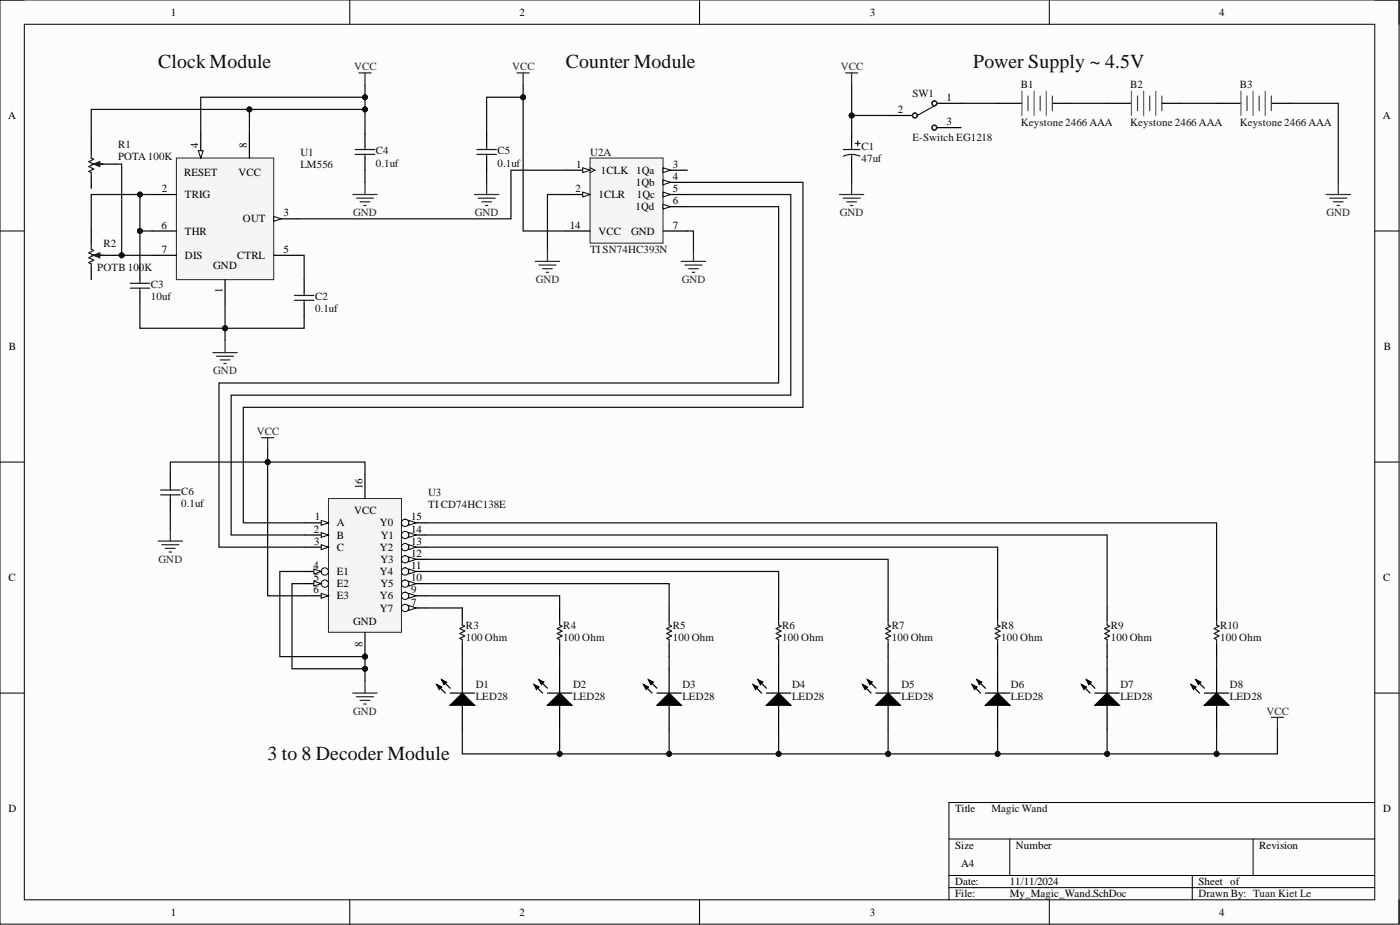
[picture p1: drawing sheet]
<svg xmlns="http://www.w3.org/2000/svg" width="292mm" height="193mm" viewBox="0 0 292 193" stroke-linecap="round" stroke-linejoin="round" font-family="sans-serif">
<defs><g id="words">
<g font-size="4.1" fill="#0e0e0e">
<text x="33" y="14.3">ClockModule</text>
<text x="118" y="14.3">Counter Module</text>
<text x="203.1" y="14.3">Power Supply ~ 4.5V</text>
<text x="55.8" y="158.6">3 to 8 Decoder Module</text>
</g>
<g font-size="2.3">
<text x="35.6" y="3.3">1</text>
<text x="108.4" y="3.3">2</text>
<text x="181.5" y="3.3">3</text>
<text x="254.3" y="3.3">4</text>
<text x="187.3" y="23.6">2</text>
<text x="197.5" y="21">1</text>
<text x="1.7" y="24.9">A</text>
<text x="197.5" y="26.1">3</text>
<text x="288.5" y="24.9">A</text>
<text x="41.4" y="30.9" transform="rotate(-90 41.4 30.9)">4</text>
<text x="51.5" y="30.9" transform="rotate(-90 51.5 30.9)">8</text>
<text x="120.2" y="35">1</text>
<text x="140.4" y="35">3</text>
<text x="33.8" y="40.1">2</text>
<text x="38.4" y="36.8">RESET</text>
<text x="38.6" y="41.3">TRIG</text>
<text x="49.8" y="36.8">VCC</text>
<text x="120.1" y="40.1">2</text>
<text x="124.9" y="41.3">1CLR</text>
<text x="125.4" y="36.3">1CLK</text>
<text x="132.7" y="38.8">1Qb</text>
<text x="132.8" y="36.3">1Qa</text>
<text x="132.8" y="41.3">1Qc</text>
<text x="140.4" y="37.5">4</text>
<text x="140.4" y="40.1">5</text>
<text x="33.7" y="47.7">6</text>
<text x="50.7" y="46.4">OUT</text>
<text x="59.1" y="45.1">3</text>
<text x="118.9" y="47.7">14</text>
<text x="132.6" y="43.9">1Qd</text>
<text x="140.4" y="42.6">6</text>
<text x="140.4" y="47.7">7</text>
<text x="33.8" y="52.8">7</text>
<text x="38.6" y="49">THR</text>
<text x="59.1" y="52.8">5</text>
<text x="124.9" y="49">VCC</text>
<text x="131.7" y="49">GND</text>
<text x="38.6" y="54">DIS</text>
<text x="44.5" y="56.1">GND</text>
<text x="49.5" y="54">CTRL</text>
<text x="46.5" y="61.2" transform="rotate(-90 46.5 61.2)">1</text>
<text x="1.9" y="73.1">B</text>
<text x="288.7" y="73.1">B</text>
<text x="75.6" y="102" transform="rotate(-90 75.6 102)">16</text>
<text x="73.9" y="107.2">VCC</text>
<text x="65.5" y="111.1">2</text>
<text x="65.6" y="113.6">3</text>
<text x="65.7" y="108.6">1</text>
<text x="70.3" y="112.4">B</text>
<text x="70.3" y="109.8">A</text>
<text x="79.3" y="109.8">Y0</text>
<text x="79.5" y="112.4">Y1</text>
<text x="85.8" y="108.6">15</text>
<text x="85.8" y="111.1">14</text>
<text x="85.8" y="113.6">13</text>
<text x="65.4" y="118.7">4</text>
<text x="70.3" y="120">E1</text>
<text x="70.3" y="114.9">C</text>
<text x="79.3" y="114.9">Y2</text>
<text x="79.3" y="120">Y4</text>
<text x="79.4" y="117.4">Y3</text>
<text x="85.8" y="116.2">12</text>
<text x="85.8" y="118.7">11</text>
<text x="1.8" y="121.3">C</text>
<text x="65.4" y="123.8">6</text>
<text x="65.5" y="121.3">5</text>
<text x="70.3" y="125.1">E3</text>
<text x="70.3" y="122.5">E2</text>
<text x="79.3" y="125.1">Y6</text>
<text x="79.4" y="122.5">Y5</text>
<text x="85.8" y="121.3">10</text>
<text x="85.8" y="123.8">9</text>
<text x="288.6" y="121.3">C</text>
<text x="73.7" y="130.3">GND</text>
<text x="79.3" y="127.6">Y7</text>
<text x="85.8" y="126.3">7</text>
<text x="75.6" y="134.9" transform="rotate(-90 75.6 134.9)">8</text>
<text x="1.8" y="169.4">D</text>
<text x="199.3" y="169.4">Title</text>
<text x="288.6" y="169.4">D</text>
<text x="199.3" y="177.1">Size</text>
<text x="212" y="177.1">Number</text>
<text x="262.7" y="177.1">Revision</text>
<text x="199.3" y="184.7">Date:</text>
<text x="200.5" y="180.9">A4</text>
<text x="210.7" y="184.7">11/11/2024</text>
<text x="250" y="184.7">Sheet of</text>
<text x="35.6" y="191">1</text>
<text x="108.4" y="191">2</text>
<text x="181.5" y="191">3</text>
<text x="199.3" y="187.2">File:</text>
<text x="210.7" y="187.2">My_Magic_Wand.SchDoc</text>
<text x="250" y="187.2">Drawn By: Tuan Kiet Le</text>
<text x="254.3" y="191">4</text>
</g>
<g font-size="2.3" fill="#262626">
<text x="73.9" y="14.7">VCC</text>
<text x="106.9" y="14.7">VCC</text>
<text x="175.4" y="14.7">VCC</text>
<text x="73.7" y="45.1">GND</text>
<text x="99.1" y="45.1">GND</text>
<text x="175.2" y="45.1">GND</text>
<text x="276.8" y="45.1">GND</text>
<text x="111.8" y="59.1">GND</text>
<text x="142.2" y="59.1">GND</text>
<text x="44.5" y="78.1">GND</text>
<text x="53.6" y="90.8">VCC</text>
<text x="33.1" y="117.4">GND</text>
<text x="73.7" y="149.2">GND</text>
<text x="264.2" y="149.2">VCC</text>
</g>
<g font-size="2.3" fill="#0e0e0e">
<text x="190.4" y="20.3">SW1</text>
<text x="213" y="18.3">B1</text>
<text x="235.8" y="18.3">B2</text>
<text x="258.7" y="18.3">B3</text>
<text x="190.4" y="29.4">E-Switch EG1218</text>
<text x="213" y="26.4">Keystone 2466 AAA</text>
<text x="235.8" y="26.4">Keystone 2466 AAA</text>
<text x="258.7" y="26.4">Keystone 2466 AAA</text>
<text x="24.6" y="30.9">R1</text>
<text x="24.6" y="33.5">POTA100K</text>
<text x="62.7" y="32.5">U1</text>
<text x="62.7" y="35">LM556</text>
<text x="78.4" y="32.2">C4</text>
<text x="78.4" y="34.7">0.1uf</text>
<text x="103.8" y="32.2">C5</text>
<text x="103.8" y="34.7">0.1uf</text>
<text x="123.1" y="32.5">U2A</text>
<text x="179.7" y="31.2">C1</text>
<text x="179.7" y="33.7">47uf</text>
<text x="21.6" y="51.5">R2</text>
<text x="123.1" y="52.8">TI SN74HC393N</text>
<text x="20.3" y="56.6">POTB 100K</text>
<text x="31.5" y="60.1">C3</text>
<text x="31.5" y="62.7">10uf</text>
<text x="65.7" y="62.7">C2</text>
<text x="65.7" y="65.2">0.1uf</text>
<text x="37.8" y="103.2">C6</text>
<text x="37.8" y="105.8">0.1uf</text>
<text x="89.3" y="103.5">U3</text>
<text x="89.3" y="106">TI CD74HC138E</text>
<text x="97.2" y="131.1">R3</text>
<text x="117.5" y="131.1">R4</text>
<text x="140.4" y="131.1">R5</text>
<text x="163.2" y="131.1">R6</text>
<text x="186.1" y="131.1">R7</text>
<text x="208.9" y="131.1">R8</text>
<text x="231.8" y="131.1">R9</text>
<text x="254.6" y="131.1">R10</text>
<text x="97.2" y="133.7">100 Ohm</text>
<text x="117.5" y="133.7">100 Ohm</text>
<text x="140.4" y="133.7">100 Ohm</text>
<text x="163.2" y="133.7">100 Ohm</text>
<text x="186.1" y="133.7">100 Ohm</text>
<text x="208.9" y="133.7">100 Ohm</text>
<text x="231.8" y="133.7">100 Ohm</text>
<text x="254.6" y="133.7">100 Ohm</text>
<text x="99.2" y="143.6">D1</text>
<text x="119.6" y="143.6">D2</text>
<text x="142.4" y="143.6">D3</text>
<text x="165.2" y="143.6">D4</text>
<text x="188.1" y="143.6">D5</text>
<text x="210.9" y="143.6">D6</text>
<text x="233.8" y="143.6">D7</text>
<text x="256.6" y="143.6">D8</text>
<text x="99.2" y="146.1">LED28</text>
<text x="119.6" y="146.1">LED28</text>
<text x="142.4" y="146.1">LED28</text>
<text x="165.2" y="146.1">LED28</text>
<text x="188.1" y="146.1">LED28</text>
<text x="210.9" y="146.1">LED28</text>
<text x="233.8" y="146.1">LED28</text>
<text x="256.6" y="146.1">LED28</text>
<text x="206.9" y="169.4">Magic Wand</text>
</g>
</g></defs>
<path d="M0 0h291.9v192.8h-291.9z" fill-rule="evenodd" fill="#fcfcfc"/>
<path d="M0 0h291.9v192.8h-291.9z" fill="none" stroke="#000" stroke-width=".21"/>
<path d="M5.1 5.1h281.7v182.6h-281.7z" fill-rule="evenodd" fill="#fcfcfc"/>
<g fill="none" stroke="#000" stroke-width=".21">
<path d="M0 0h5.1M73 0v5.1M146 0v5.1M218.9 0v5.1M286.8 0h5.1v5.1M5.1 5.1h281.7v182.6h-281.7zM0 48.2h5.1M286.8 48.2h5.1M0 96.4h5.1M286.8 96.4h5.1M0 144.6h5.1M286.8 144.6h5.1"/>
<path d="M198 175h88.8M210.7 175v7.6M261.4 175v7.6M286.8 167.4h-88.8v20.3M73 187.7v5.1M146 187.7v5.1M198 182.6h88.8M198 185.2h88.8M218.9 187.7v5.1M248.8 182.6v5.1M291.9 187.7v5.1"/>
</g>
<path d="M177.7 27.9v2.5M177.7 33v2.5M185.3 24.1h5.1M195.5 21.6h5M195.5 26.6h5M208.1 21.6h5.1M219.6 21.6h3.8M231 21.6h5.1M242.4 21.6h3.8M253.8 21.6h5.1M265.3 21.6h3.8" fill="none" stroke="#000" stroke-width=".25"/>
<path d="M213.2 19v5.1M215.8 19v5.1M218.3 19v5.1M236.1 19v5.1M238.6 19v5.1M241.1 19v5.1M258.9 19v5.1M261.4 19v5.1M264 19v5.1" fill="none" stroke="#686868" stroke-width=".25"/>
<path d="M214.5 20v3.1M217 20v3.1M219.6 20v3.1M237.3 20v3.1M239.9 20v3.1M242.4 20v3.1M260.2 20v3.1M262.7 20v3.1M265.3 20v3.1" fill="none" stroke="#444" stroke-width=".25"/>
<g fill="none" stroke="#1c1c1c" stroke-width=".25">
<path d="M176 31.2h3.4M176 32.6a4.1 4.1 0 0 1 3.4 0M177.7 30.4v.8M177.7 32.2v.8M178.4 29.9h1.1M179 29.4v1M195.5 21.8l-4.1 2.3"/>
<circle cx="190.9" cy="24.1" r=".51"/>
<circle cx="194.9" cy="21.6" r=".51"/>
<circle cx="194.9" cy="26.6" r=".51"/>
</g>
<path d="M176.4 15.2h2.6M177.7 15.2v2.5" fill="none" stroke="#262626" stroke-width=".25"/>
<path d="M36.8 33h20.3v25.3h-20.3z" fill-rule="evenodd" fill="#f5f5f5"/>
<path d="M36.8 33h20.3v25.3h-20.3z" fill="none" stroke="#262626" stroke-width=".21"/>
<path d="M41.9 27.9v5.1M31.7 40.6h5.1M31.7 48.2h5.1M47 58.3v5.1M57.1 53.3h5.1" fill="none" stroke="#000" stroke-width=".25"/>
<path d="M41.4 31.4h1l-.5 1.6z" fill="#fbfbfb"/>
<path d="M41.4 31.4h1l-.5 1.6z" fill="none" stroke="#000" stroke-width=".21"/>
<path d="M57.1 45.7h5.1" fill="none" stroke="#000" stroke-width=".25"/>
<path d="M57.1 45.1l1.5 .6-1.5 .5z" fill="#fbfbfb"/>
<path d="M57.1 45.1l1.5 .6-1.5 .5z" fill="none" stroke="#000" stroke-width=".21"/>
<path d="M19 29.2v2.5M19 36.8v2.5M21.6 34.2h2.5M52 27.9v5.1M29.2 55.8v2.5M31.7 53.3h5.1M63.5 58.3v2.6M29.2 60.9v2.5M63.5 63.4v2.5" fill="none" stroke="#000" stroke-width=".25"/>
<path d="M74.9 15.2h2.5M76.2 15.2v2.5" fill="none" stroke="#262626" stroke-width=".25"/>
<path d="M19 31.7v1.3l.5 .2-1 .5 1 .5-1 .5 1 .6-1 .5 .5 .2v.8M27.2 59.1h4M29.2 58.3v.8M27.2 60.1h4M29.2 60.1v.8M61.4 61.6h4.1M61.4 62.7h4.1M63.5 60.9v.7M63.5 62.7v.7" fill="none" stroke="#1c1c1c" stroke-width=".25"/>
<path d="M19.5 34.2l1.3-.5v1l-1.3-.5h2.1z" fill-rule="evenodd" fill="#1c1c1c"/>
<path d="M19.5 34.2l1.3-.5v1l-1.3-.5h2.1zM19 50.7v1.3l.5 .2-1 .6 1 .5-1 .5 1 .5-1 .5 .5 .2v.8" fill="none" stroke="#1c1c1c" stroke-width=".25"/>
<path d="M19 48.2v2.5M19 55.8v2.5M21.6 53.3h2.5" fill="none" stroke="#000" stroke-width=".25"/>
<path d="M19.5 53.3l1.3-.5v1l-1.3-.5h2.1z" fill-rule="evenodd" fill="#1c1c1c"/>
<path d="M19.5 53.3l1.3-.5v1l-1.3-.5h2.1z" fill="none" stroke="#1c1c1c" stroke-width=".25"/>
<g fill="none" stroke="#262626" stroke-width=".25">
<path d="M76.2 38v2.6M177.7 38v2.6M279.2 38v2.6M73.6 40.6h5.1M74.4 41.3h3.5M75.1 42.1h2.1M75.9 42.9h.5M175.1 40.6h5.1M175.9 41.3h3.6M176.7 42.1h2M177.4 42.9h.5M276.7 40.6h5.1"/>
<path d="M277.4 41.3h3.6M278.2 42.1h2M279 42.9h.5"/>
</g>
<path d="M123.1 33h15.2v17.7h-15.2z" fill-rule="evenodd" fill="#f5f5f5"/>
<path d="M123.1 33h15.2v17.7h-15.2z" fill="none" stroke="#262626" stroke-width=".21"/>
<path d="M118 35.5h5.1" fill="none" stroke="#000" stroke-width=".25"/>
<path d="M121.6 35l1.5 .5-1.5 .5z" fill="#fbfbfb"/>
<path d="M121.6 35l1.5 .5-1.5 .5zM123.1 35l1 .5-1 .5" fill="none" stroke="#000" stroke-width=".21"/>
<path d="M118 40.6h5.1" fill="none" stroke="#000" stroke-width=".25"/>
<path d="M121.6 40.1l1.5 .5-1.5 .5z" fill="#fbfbfb"/>
<path d="M121.6 40.1l1.5 .5-1.5 .5z" fill="none" stroke="#000" stroke-width=".21"/>
<path d="M138.3 35.5h5.1" fill="none" stroke="#000" stroke-width=".25"/>
<path d="M138.3 35l1.6 .5-1.6 .5z" fill="#fbfbfb"/>
<path d="M138.3 35l1.6 .5-1.6 .5z" fill="none" stroke="#000" stroke-width=".21"/>
<path d="M138.3 38h5.1" fill="none" stroke="#000" stroke-width=".25"/>
<path d="M138.3 37.5l1.6 .5-1.6 .6z" fill="#fbfbfb"/>
<path d="M138.3 37.5l1.6 .5-1.6 .6z" fill="none" stroke="#000" stroke-width=".21"/>
<path d="M138.3 40.6h5.1" fill="none" stroke="#000" stroke-width=".25"/>
<path d="M138.3 40.1l1.6 .5-1.6 .5z" fill="#fbfbfb"/>
<path d="M138.3 40.1l1.6 .5-1.6 .5z" fill="none" stroke="#000" stroke-width=".21"/>
<path d="M138.3 43.1h5.1" fill="none" stroke="#000" stroke-width=".25"/>
<path d="M138.3 42.6l1.6 .5-1.6 .5z" fill="#fbfbfb"/>
<path d="M138.3 42.6l1.6 .5-1.6 .5z" fill="none" stroke="#000" stroke-width=".21"/>
<path d="M118 48.2h5.1M138.3 48.2h5.1" fill="none" stroke="#000" stroke-width=".25"/>
<path d="M107.9 15.2h2.5M109.1 15.2v2.5M101.5 38v2.6M99 40.6h5.1M99.8 41.3h3.5M100.5 42.1h2M101.3 42.9h.5M142.1 54.5h5.1M142.9 55.3h3.6M143.7 56.1h2M144.4 56.8h.5M144.7 52v2.5" fill="none" stroke="#262626" stroke-width=".25"/>
<circle cx="76.2" cy="137" r=".51" fill="#0e0e0e"/>
<circle cx="76.2" cy="137" r=".51" fill="none" stroke="#0e0e0e" stroke-width=".21"/>
<path d="M68.5 104h15.3v27.9h-15.3z" fill-rule="evenodd" fill="#f5f5f5"/>
<path d="M68.5 104h15.3v27.9h-15.3z" fill="none" stroke="#262626" stroke-width=".21"/>
<path d="M63.5 124.3h5" fill="none" stroke="#000" stroke-width=".25"/>
<path d="M67 123.8l1.5 .5-1.5 .5z" fill="#fbfbfb"/>
<path d="M67 123.8l1.5 .5-1.5 .5z" fill="none" stroke="#000" stroke-width=".21"/>
<path d="M63.5 121.8h5" fill="none" stroke="#000" stroke-width=".25"/>
<circle cx="67.8" cy="121.8" r=".76" fill="#fbfbfb"/>
<circle cx="67.8" cy="121.8" r=".76" fill="none" stroke="#000" stroke-width=".21"/>
<path d="M65.5 121.3l1.5 .5-1.5 .5z" fill="#fbfbfb"/>
<path d="M65.5 121.3l1.5 .5-1.5 .5z" fill="none" stroke="#000" stroke-width=".21"/>
<path d="M63.5 119.2h5" fill="none" stroke="#000" stroke-width=".25"/>
<circle cx="67.8" cy="119.2" r=".76" fill="#fbfbfb"/>
<circle cx="67.8" cy="119.2" r=".76" fill="none" stroke="#000" stroke-width=".21"/>
<path d="M65.5 118.7l1.5 .5-1.5 .5z" fill="#fbfbfb"/>
<path d="M65.5 118.7l1.5 .5-1.5 .5z" fill="none" stroke="#000" stroke-width=".21"/>
<path d="M63.5 114.1h5" fill="none" stroke="#000" stroke-width=".25"/>
<path d="M67 113.6l1.5 .5-1.5 .6z" fill="#fbfbfb"/>
<path d="M67 113.6l1.5 .5-1.5 .6z" fill="none" stroke="#000" stroke-width=".21"/>
<path d="M63.5 111.6h5" fill="none" stroke="#000" stroke-width=".25"/>
<path d="M67 111.1l1.5 .5-1.5 .5z" fill="#fbfbfb"/>
<path d="M67 111.1l1.5 .5-1.5 .5z" fill="none" stroke="#000" stroke-width=".21"/>
<path d="M63.5 109.1h5" fill="none" stroke="#000" stroke-width=".25"/>
<path d="M67 108.6l1.5 .5-1.5 .5z" fill="#fbfbfb"/>
<path d="M67 108.6l1.5 .5-1.5 .5z" fill="none" stroke="#000" stroke-width=".21"/>
<path d="M83.8 109.1h5" fill="none" stroke="#000" stroke-width=".25"/>
<circle cx="84.5" cy="109.1" r=".76" fill="#fbfbfb"/>
<circle cx="84.5" cy="109.1" r=".76" fill="none" stroke="#000" stroke-width=".21"/>
<path d="M85.3 108.6l1.5 .5-1.5 .5z" fill="#fbfbfb"/>
<path d="M85.3 108.6l1.5 .5-1.5 .5z" fill="none" stroke="#000" stroke-width=".21"/>
<path d="M83.8 111.6h5" fill="none" stroke="#000" stroke-width=".25"/>
<circle cx="84.5" cy="111.6" r=".76" fill="#fbfbfb"/>
<circle cx="84.5" cy="111.6" r=".76" fill="none" stroke="#000" stroke-width=".21"/>
<path d="M85.3 111.1l1.5 .5-1.5 .5z" fill="#fbfbfb"/>
<path d="M85.3 111.1l1.5 .5-1.5 .5z" fill="none" stroke="#000" stroke-width=".21"/>
<path d="M83.8 114.1h5" fill="none" stroke="#000" stroke-width=".25"/>
<circle cx="84.5" cy="114.1" r=".76" fill="#fbfbfb"/>
<circle cx="84.5" cy="114.1" r=".76" fill="none" stroke="#000" stroke-width=".21"/>
<path d="M85.3 113.6l1.5 .5-1.5 .6z" fill="#fbfbfb"/>
<path d="M85.3 113.6l1.5 .5-1.5 .6z" fill="none" stroke="#000" stroke-width=".21"/>
<path d="M83.8 116.7h5" fill="none" stroke="#000" stroke-width=".25"/>
<circle cx="84.5" cy="116.7" r=".76" fill="#fbfbfb"/>
<circle cx="84.5" cy="116.7" r=".76" fill="none" stroke="#000" stroke-width=".21"/>
<path d="M85.3 116.2l1.5 .5-1.5 .5z" fill="#fbfbfb"/>
<path d="M85.3 116.2l1.5 .5-1.5 .5z" fill="none" stroke="#000" stroke-width=".21"/>
<path d="M83.8 119.2h5" fill="none" stroke="#000" stroke-width=".25"/>
<circle cx="84.5" cy="119.2" r=".76" fill="#fbfbfb"/>
<circle cx="84.5" cy="119.2" r=".76" fill="none" stroke="#000" stroke-width=".21"/>
<path d="M85.3 118.7l1.5 .5-1.5 .5z" fill="#fbfbfb"/>
<path d="M85.3 118.7l1.5 .5-1.5 .5z" fill="none" stroke="#000" stroke-width=".21"/>
<path d="M83.8 121.8h5" fill="none" stroke="#000" stroke-width=".25"/>
<circle cx="84.5" cy="121.8" r=".76" fill="#fbfbfb"/>
<circle cx="84.5" cy="121.8" r=".76" fill="none" stroke="#000" stroke-width=".21"/>
<path d="M85.3 121.3l1.5 .5-1.5 .5z" fill="#fbfbfb"/>
<path d="M85.3 121.3l1.5 .5-1.5 .5z" fill="none" stroke="#000" stroke-width=".21"/>
<path d="M83.8 124.3h5" fill="none" stroke="#000" stroke-width=".25"/>
<circle cx="84.5" cy="124.3" r=".76" fill="#fbfbfb"/>
<circle cx="84.5" cy="124.3" r=".76" fill="none" stroke="#000" stroke-width=".21"/>
<path d="M85.3 123.8l1.5 .5-1.5 .5z" fill="#fbfbfb"/>
<path d="M85.3 123.8l1.5 .5-1.5 .5z" fill="none" stroke="#000" stroke-width=".21"/>
<path d="M83.8 126.8h5" fill="none" stroke="#000" stroke-width=".25"/>
<circle cx="84.5" cy="126.8" r=".76" fill="#fbfbfb"/>
<circle cx="84.5" cy="126.8" r=".76" fill="none" stroke="#000" stroke-width=".21"/>
<path d="M85.3 126.3l1.5 .5-1.5 .5z" fill="#fbfbfb"/>
<path d="M85.3 126.3l1.5 .5-1.5 .5z" fill="none" stroke="#000" stroke-width=".21"/>
<path d="M76.2 98.9v5.1M76.2 131.9v5.1" fill="none" stroke="#000" stroke-width=".25"/>
<circle cx="76.2" cy="137" r=".51" fill="#0e0e0e"/>
<circle cx="76.2" cy="137" r=".51" fill="none" stroke="#0e0e0e" stroke-width=".21"/>
<g fill="none" stroke="#262626" stroke-width=".25">
<path d="M44.4 73.6h5.1M45.2 74.3h3.5M45.9 75.1h2.1M46.7 75.8h.5M47 71v2.6M54.6 91.3h2.5M55.8 91.3v2.6M73.6 144.6h5.1M74.4 145.3h3.5M75.1 146.1h2.1M75.9 146.9h.5M76.2 142.1v2.5"/>
<path d="M265.3 149.7h2.5M266.5 149.7v2.5"/>
</g>
<g fill="none" stroke="#000" stroke-width=".25">
<path d="M96.5 126.8v2.6M96.5 134.4v2.6M96.5 139.5v5.1M116.8 126.8v2.6M116.8 134.4v2.6M116.8 139.5v5.1M139.6 126.8v2.6M139.6 134.4v2.6M139.6 139.5v5.1M162.5 126.8v2.6M162.5 134.4v2.6M162.5 139.5v5.1"/>
<path d="M185.3 126.8v2.6M185.3 134.4v2.6M185.3 139.5v5.1M208.1 126.8v2.6M208.1 134.4v2.6M208.1 139.5v5.1M231 126.8v2.6M231 134.4v2.6M231 139.5v5.1M253.8 126.8v2.6M253.8 134.4v2.6M253.8 139.5v5.1"/>
<path d="M91.1 142.8l1 .5-.5 .5zM91.1 142.8l1.8 1.8M92.1 141.8l1.1 .5-.6 .5zM92.1 141.8l1.8 1.8M93.9 147.1l2.6-2.5 2.5 2.5zM93.9 144.6h5.1M96.5 147.1v5.1M111.4 142.8l1 .5-.5 .5zM111.4 142.8l1.8 1.8M112.4 141.8l1.1 .5-.5 .5zM112.4 141.8l1.8 1.8M114.2 147.1l2.6-2.5 2.5 2.5z"/>
<path d="M114.2 144.6h5.1M116.8 147.1v5.1M134.3 142.8l1 .5-.5 .5zM134.3 142.8l1.8 1.8M135.3 141.8l1 .5-.5 .5zM135.3 141.8l1.8 1.8M137.1 147.1l2.5-2.5 2.5 2.5zM137.1 144.6h5M139.6 147.1v5.1M157.1 142.8l1 .5-.5 .5zM157.1 142.8l1.8 1.8M158.1 141.8l1.1 .5-.6 .5z"/>
<path d="M158.1 141.8l1.8 1.8M159.9 147.1l2.6-2.5 2.5 2.5zM159.9 144.6h5.1M162.5 147.1v5.1M180 142.8l1 .5-.5 .5zM180 142.8l1.7 1.8M181 141.8l1 .5-.5 .5zM181 141.8l1.8 1.8M182.8 147.1l2.5-2.5 2.5 2.5zM182.8 144.6h5M185.3 147.1v5.1M202.8 142.8l1 .5-.5 .5z"/>
<path d="M202.8 142.8l1.8 1.8M203.8 141.8l1 .5-.5 .5zM203.8 141.8l1.8 1.8M205.6 147.1l2.5-2.5 2.6 2.5zM205.6 144.6h5.1M208.1 147.1v5.1M225.7 142.8l1 .5-.5 .5zM225.7 142.8l1.7 1.8M226.7 141.8l1 .5-.5 .5zM226.7 141.8l1.8 1.8M228.5 147.1l2.5-2.5 2.5 2.5zM228.5 144.6h5"/>
<path d="M231 147.1v5.1M248.5 142.8l1 .5-.5 .5zM248.5 142.8l1.8 1.8M249.5 141.8l1 .5-.5 .5zM249.5 141.8l1.8 1.8M251.3 147.1l2.5-2.5 2.6 2.5zM251.3 144.6h5.1M253.8 147.1v5.1"/>
</g>
<g fill="#000">
<path d="M91.1 142.8l1 .5-.5 .5zM92.1 141.8l1.1 .5-.6 .5zM93.9 147.1l2.6-2.5 2.5 2.5zM111.4 142.8l1 .5-.5 .5zM112.4 141.8l1.1 .5-.5 .5zM114.2 147.1l2.6-2.5 2.5 2.5zM134.3 142.8l1 .5-.5 .5zM135.3 141.8l1 .5-.5 .5zM137.1 147.1l2.5-2.5 2.5 2.5zM157.1 142.8l1 .5-.5 .5zM158.1 141.8l1.1 .5-.6 .5zM159.9 147.1l2.6-2.5 2.5 2.5z"/>
<path d="M180 142.8l1 .5-.5 .5zM181 141.8l1 .5-.5 .5zM182.8 147.1l2.5-2.5 2.5 2.5zM202.8 142.8l1 .5-.5 .5zM203.8 141.8l1 .5-.5 .5zM205.6 147.1l2.5-2.5 2.6 2.5zM225.7 142.8l1 .5-.5 .5zM226.7 141.8l1 .5-.5 .5zM228.5 147.1l2.5-2.5 2.5 2.5zM248.5 142.8l1 .5-.5 .5zM249.5 141.8l1 .5-.5 .5zM251.3 147.1l2.5-2.5 2.6 2.5z"/>
</g>
<path d="M96.5 129.4v1l.5 .2-1.1 .5 1.1 .6-1.1 .5 1.1 .5-1.1 .5 .6 .2v1M116.8 129.4v1l.5 .2-1 .5 1 .6-1 .5 1 .5-1 .5 .5 .2v1M139.6 129.4v1l.5 .2-1 .5 1 .6-1 .5 1 .5-1 .5 .5 .2v1M162.5 129.4v1l.5 .2-1.1 .5 1.1 .6-1.1 .5 1.1 .5-1.1 .5 .6 .2v1M185.3 129.4v1l.5 .2-1 .5 1 .6-1 .5 1 .5-1 .5 .5 .2v1M208.1 129.4v1l.6 .2-1.1 .5 1.1 .6-1.1 .5 1.1 .5-1.1 .5 .5 .2v1M231 129.4v1l.5 .2-1 .5 1 .6-1 .5 1 .5-1 .5 .5 .2v1M253.8 129.4v1l.5 .2-1 .5 1 .6-1 .5 1 .5-1 .5 .5 .2v1" fill="none" stroke="#1c1c1c" stroke-width=".25"/>
<path d="M200.5 21.6h7.6M223.4 21.6h7.6M246.2 21.6h7.6M31.7 40.6h-2.5v7.6h2.5" fill="none" stroke="#0e0e0e" stroke-width=".25"/>
<circle cx="29.2" cy="40.6" r=".51" fill="#0e0e0e"/>
<circle cx="29.2" cy="40.6" r=".51" fill="none" stroke="#0e0e0e" stroke-width=".21"/>
<circle cx="29.2" cy="48.2" r=".51" fill="#0e0e0e"/>
<circle cx="29.2" cy="48.2" r=".51" fill="none" stroke="#0e0e0e" stroke-width=".21"/>
<path d="M29.2 48.2v7.6M62.2 53.3h1.3v5" fill="none" stroke="#0e0e0e" stroke-width=".25"/>
<circle cx="29.2" cy="48.2" r=".51" fill="#0e0e0e"/>
<circle cx="29.2" cy="48.2" r=".51" fill="none" stroke="#0e0e0e" stroke-width=".21"/>
<path d="M52 22.8h-33v6.4" fill="none" stroke="#0e0e0e" stroke-width=".25"/>
<circle cx="52" cy="22.8" r=".51" fill="#0e0e0e"/>
<circle cx="52" cy="22.8" r=".51" fill="none" stroke="#0e0e0e" stroke-width=".21"/>
<path d="M29.2 40.6h-10.2v7.6" fill="none" stroke="#0e0e0e" stroke-width=".25"/>
<circle cx="29.2" cy="40.6" r=".51" fill="#0e0e0e"/>
<circle cx="29.2" cy="40.6" r=".51" fill="none" stroke="#0e0e0e" stroke-width=".21"/>
<path d="M24.1 53.3h7.6" fill="none" stroke="#0e0e0e" stroke-width=".25"/>
<circle cx="25.4" cy="53.3" r=".51" fill="#0e0e0e"/>
<circle cx="25.4" cy="53.3" r=".51" fill="none" stroke="#0e0e0e" stroke-width=".21"/>
<path d="M24.1 34.2h1.3v19.1" fill="none" stroke="#0e0e0e" stroke-width=".25"/>
<circle cx="25.4" cy="53.3" r=".51" fill="#0e0e0e"/>
<circle cx="25.4" cy="53.3" r=".51" fill="none" stroke="#0e0e0e" stroke-width=".21"/>
<path d="M76.2 17.7v2.6h-34.3v7.6" fill="none" stroke="#0e0e0e" stroke-width=".25"/>
<circle cx="76.2" cy="20.3" r=".51" fill="#0e0e0e"/>
<circle cx="76.2" cy="20.3" r=".51" fill="none" stroke="#0e0e0e" stroke-width=".21"/>
<path d="M76.2 20.3v2.5h-24.2v5.1" fill="none" stroke="#0e0e0e" stroke-width=".25"/>
<circle cx="52" cy="22.8" r=".51" fill="#0e0e0e"/>
<circle cx="52" cy="22.8" r=".51" fill="none" stroke="#0e0e0e" stroke-width=".21"/>
<circle cx="76.2" cy="22.8" r=".51" fill="#0e0e0e"/>
<circle cx="76.2" cy="22.8" r=".51" fill="none" stroke="#0e0e0e" stroke-width=".21"/>
<circle cx="76.2" cy="20.3" r=".51" fill="#0e0e0e"/>
<circle cx="76.2" cy="20.3" r=".51" fill="none" stroke="#0e0e0e" stroke-width=".21"/>
<path d="M76.2 22.8v5.1" fill="none" stroke="#0e0e0e" stroke-width=".25"/>
<circle cx="76.2" cy="22.8" r=".51" fill="#0e0e0e"/>
<circle cx="76.2" cy="22.8" r=".51" fill="none" stroke="#0e0e0e" stroke-width=".21"/>
<path d="M76.2 35.5v2.5M177.7 24.1h7.6" fill="none" stroke="#0e0e0e" stroke-width=".25"/>
<circle cx="177.7" cy="24.1" r=".51" fill="#0e0e0e"/>
<circle cx="177.7" cy="24.1" r=".51" fill="none" stroke="#0e0e0e" stroke-width=".21"/>
<path d="M177.7 17.7v10.2" fill="none" stroke="#0e0e0e" stroke-width=".25"/>
<circle cx="177.7" cy="24.1" r=".51" fill="#0e0e0e"/>
<circle cx="177.7" cy="24.1" r=".51" fill="none" stroke="#0e0e0e" stroke-width=".21"/>
<path d="M109.1 17.7v30.5h8.9M177.7 35.5v2.5M269.1 21.6h10.1v16.4" fill="none" stroke="#0e0e0e" stroke-width=".25"/>
<circle cx="109.1" cy="20.3" r=".51" fill="#0e0e0e"/>
<circle cx="109.1" cy="20.3" r=".51" fill="none" stroke="#0e0e0e" stroke-width=".21"/>
<path d="M109.1 20.3h-7.6v7.6" fill="none" stroke="#0e0e0e" stroke-width=".25"/>
<circle cx="109.1" cy="20.3" r=".51" fill="#0e0e0e"/>
<circle cx="109.1" cy="20.3" r=".51" fill="none" stroke="#0e0e0e" stroke-width=".21"/>
<path d="M101.5 35.5v2.5M118 35.5h-11.4v10.2h-44.4M143.4 48.2h1.3v3.8M55.8 93.9v30.4h7.7" fill="none" stroke="#0e0e0e" stroke-width=".25"/>
<circle cx="55.8" cy="96.4" r=".51" fill="#0e0e0e"/>
<circle cx="55.8" cy="96.4" r=".51" fill="none" stroke="#0e0e0e" stroke-width=".21"/>
<path d="M143.4 38h24.1v47h-116.7v24.1h12.7M143.4 40.6h21.6v41.8h-116.8v29.2h15.3M143.4 43.1h19.1v36.8h-116.8v34.2h17.8M29.2 63.4v5.1h34.3v-2.6" fill="none" stroke="#0e0e0e" stroke-width=".25"/>
<circle cx="47" cy="68.5" r=".51" fill="#0e0e0e"/>
<circle cx="47" cy="68.5" r=".51" fill="none" stroke="#0e0e0e" stroke-width=".21"/>
<path d="M47 63.4v5.1" fill="none" stroke="#0e0e0e" stroke-width=".25"/>
<circle cx="47" cy="68.5" r=".51" fill="#0e0e0e"/>
<circle cx="47" cy="68.5" r=".51" fill="none" stroke="#0e0e0e" stroke-width=".21"/>
<path d="M47 68.5v2.5" fill="none" stroke="#0e0e0e" stroke-width=".25"/>
<circle cx="47" cy="68.5" r=".51" fill="#0e0e0e"/>
<circle cx="47" cy="68.5" r=".51" fill="none" stroke="#0e0e0e" stroke-width=".21"/>
<path d="M63.5 119.2h-5.1v17.8h17.8v5.1" fill="none" stroke="#0e0e0e" stroke-width=".25"/>
<circle cx="76.2" cy="137" r=".51" fill="#0e0e0e"/>
<circle cx="76.2" cy="137" r=".51" fill="none" stroke="#0e0e0e" stroke-width=".21"/>
<circle cx="76.2" cy="139.5" r=".51" fill="#0e0e0e"/>
<circle cx="76.2" cy="139.5" r=".51" fill="none" stroke="#0e0e0e" stroke-width=".21"/>
<path d="M63.5 121.8h-2.6v17.7h15.3" fill="none" stroke="#0e0e0e" stroke-width=".25"/>
<circle cx="76.2" cy="139.5" r=".51" fill="#0e0e0e"/>
<circle cx="76.2" cy="139.5" r=".51" fill="none" stroke="#0e0e0e" stroke-width=".21"/>
<path d="M96.5 137v2.5M116.8 137v2.5M139.6 137v2.5M162.5 137v2.5M185.3 137v2.5M208.1 137v2.5M231 137v2.5M253.8 137v2.5M96.5 152.2v5.1h170v-5.1" fill="none" stroke="#0e0e0e" stroke-width=".25"/>
<circle cx="116.8" cy="157.3" r=".51" fill="#0e0e0e"/>
<circle cx="116.8" cy="157.3" r=".51" fill="none" stroke="#0e0e0e" stroke-width=".21"/>
<circle cx="139.6" cy="157.3" r=".51" fill="#0e0e0e"/>
<circle cx="139.6" cy="157.3" r=".51" fill="none" stroke="#0e0e0e" stroke-width=".21"/>
<circle cx="162.5" cy="157.3" r=".51" fill="#0e0e0e"/>
<circle cx="162.5" cy="157.3" r=".51" fill="none" stroke="#0e0e0e" stroke-width=".21"/>
<circle cx="185.3" cy="157.3" r=".51" fill="#0e0e0e"/>
<circle cx="185.3" cy="157.3" r=".51" fill="none" stroke="#0e0e0e" stroke-width=".21"/>
<circle cx="208.1" cy="157.3" r=".51" fill="#0e0e0e"/>
<circle cx="208.1" cy="157.3" r=".51" fill="none" stroke="#0e0e0e" stroke-width=".21"/>
<circle cx="231" cy="157.3" r=".51" fill="#0e0e0e"/>
<circle cx="231" cy="157.3" r=".51" fill="none" stroke="#0e0e0e" stroke-width=".21"/>
<circle cx="253.8" cy="157.3" r=".51" fill="#0e0e0e"/>
<circle cx="253.8" cy="157.3" r=".51" fill="none" stroke="#0e0e0e" stroke-width=".21"/>
<path d="M253.8 152.2v5.1" fill="none" stroke="#0e0e0e" stroke-width=".25"/>
<circle cx="253.8" cy="157.3" r=".51" fill="#0e0e0e"/>
<circle cx="253.8" cy="157.3" r=".51" fill="none" stroke="#0e0e0e" stroke-width=".21"/>
<path d="M231 152.2v5.1" fill="none" stroke="#0e0e0e" stroke-width=".25"/>
<circle cx="231" cy="157.3" r=".51" fill="#0e0e0e"/>
<circle cx="231" cy="157.3" r=".51" fill="none" stroke="#0e0e0e" stroke-width=".21"/>
<path d="M208.1 152.2v5.1" fill="none" stroke="#0e0e0e" stroke-width=".25"/>
<circle cx="208.1" cy="157.3" r=".51" fill="#0e0e0e"/>
<circle cx="208.1" cy="157.3" r=".51" fill="none" stroke="#0e0e0e" stroke-width=".21"/>
<path d="M185.3 152.2v5.1" fill="none" stroke="#0e0e0e" stroke-width=".25"/>
<circle cx="185.3" cy="157.3" r=".51" fill="#0e0e0e"/>
<circle cx="185.3" cy="157.3" r=".51" fill="none" stroke="#0e0e0e" stroke-width=".21"/>
<path d="M162.5 152.2v5.1" fill="none" stroke="#0e0e0e" stroke-width=".25"/>
<circle cx="162.5" cy="157.3" r=".51" fill="#0e0e0e"/>
<circle cx="162.5" cy="157.3" r=".51" fill="none" stroke="#0e0e0e" stroke-width=".21"/>
<path d="M139.6 152.2v5.1" fill="none" stroke="#0e0e0e" stroke-width=".25"/>
<circle cx="139.6" cy="157.3" r=".51" fill="#0e0e0e"/>
<circle cx="139.6" cy="157.3" r=".51" fill="none" stroke="#0e0e0e" stroke-width=".21"/>
<path d="M116.8 152.2v5.1" fill="none" stroke="#0e0e0e" stroke-width=".25"/>
<circle cx="116.8" cy="157.3" r=".51" fill="#0e0e0e"/>
<circle cx="116.8" cy="157.3" r=".51" fill="none" stroke="#0e0e0e" stroke-width=".21"/>
<path d="M55.8 96.4h20.4v2.5M88.8 119.2h73.7v7.6M88.8 116.7h96.5v10.1M88.8 114.1h119.3v12.7M88.8 111.6h142.2v15.2M88.8 109.1h165v17.7M88.8 124.3h28v2.5M88.8 121.8h50.8v5M88.8 126.8h7.7" fill="none" stroke="#0e0e0e" stroke-width=".25"/>
<circle cx="55.8" cy="96.4" r=".51" fill="#0e0e0e"/>
<circle cx="55.8" cy="96.4" r=".51" fill="none" stroke="#0e0e0e" stroke-width=".21"/>
<path d="M76.2 27.9v2.5M76.2 33v2.5M101.5 27.9v2.5M101.5 33v2.5M35.5 98.9v2.6M35.5 104v2.5" fill="none" stroke="#000" stroke-width=".25"/>
<path d="M74.1 31.2h4.1M74.1 32.2h4.1M76.2 30.4v.8M76.2 32.2v.8M99.5 31.2h4.1M99.5 32.2h4.1M101.5 30.4v.8M101.5 32.2v.8M33.5 102.2h4.1M33.5 103.2h4.1M35.5 101.5v.7M35.5 103.2v.8" fill="none" stroke="#1c1c1c" stroke-width=".25"/>
<path d="M55.8 96.4h-20.3v2.5" fill="none" stroke="#0e0e0e" stroke-width=".25"/>
<circle cx="55.8" cy="96.4" r=".51" fill="#0e0e0e"/>
<circle cx="55.8" cy="96.4" r=".51" fill="none" stroke="#0e0e0e" stroke-width=".21"/>
<path d="M111.7 54.5h5.1M112.4 55.3h3.6M113.2 56.1h2M114 56.8h.5M114.2 52v2.5M33 112.9h5.1M33.8 113.6h3.5M34.5 114.4h2.1M35.3 115.2h.5M35.5 110.3v2.6" fill="none" stroke="#262626" stroke-width=".25"/>
<path d="M118 40.6h-3.8v11.4M35.5 106.5v3.8" fill="none" stroke="#0e0e0e" stroke-width=".25"/>
<use href="#words"/>
</svg>
